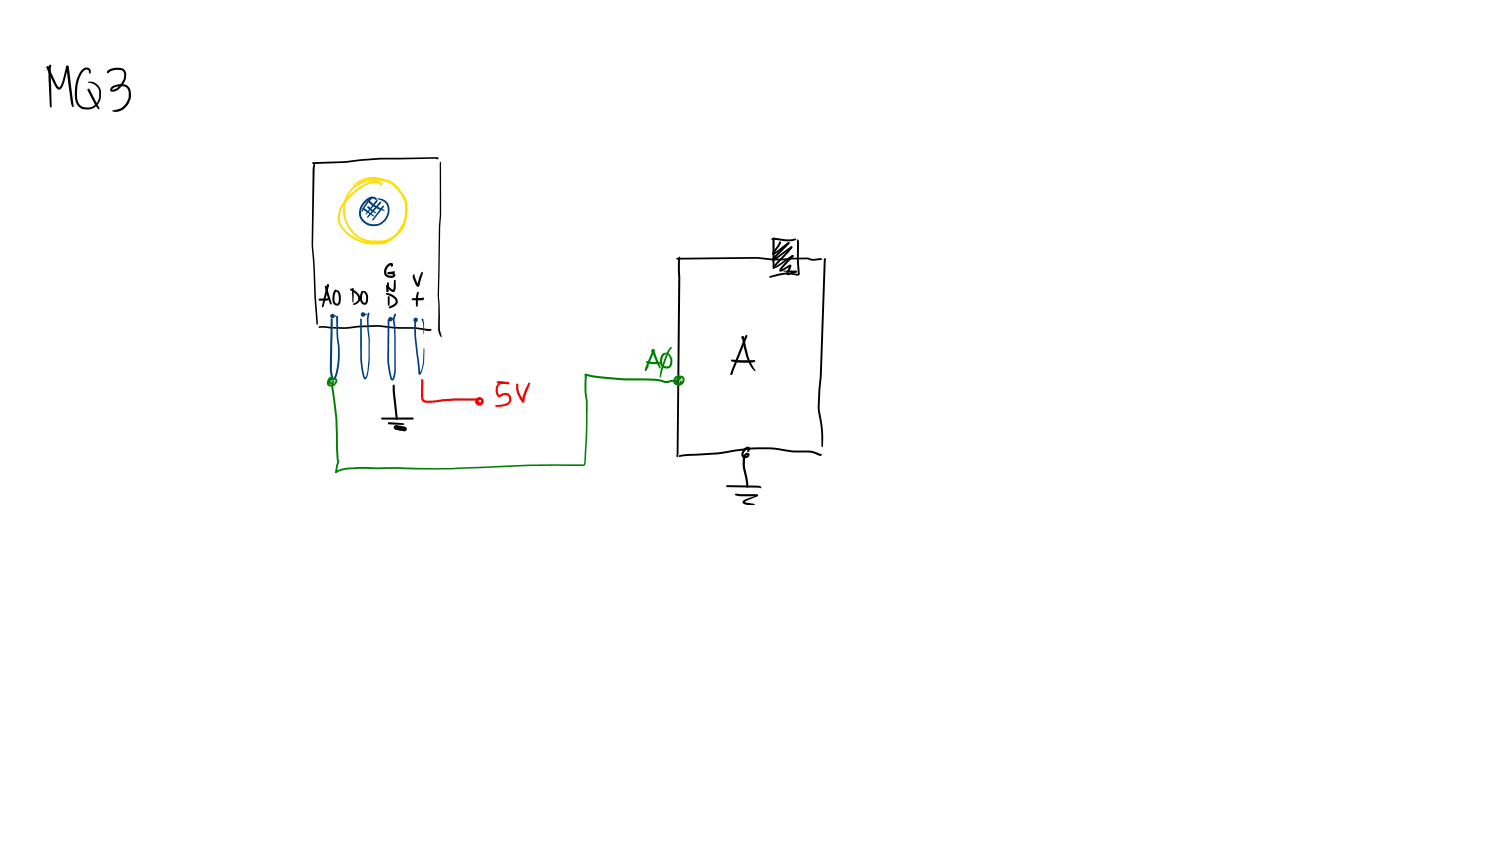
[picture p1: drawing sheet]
<svg xmlns="http://www.w3.org/2000/svg" width="449mm" height="254mm" viewBox="0 0 449 254" stroke-linecap="round" stroke-linejoin="round" font-family="sans-serif">
<path d="M93.7 48.7l9.5-.4 10.8-1 17.1-.2a.32 .32 0 0 1 .4 .2 .32 .32 0 0 1-.1 .4 .32 .32 0 0 1-.4-.2l.1-.2 .1 .3-17.2 .2-10.8 1.1-9.3 .3-.2-.1zM94 49.4l.3-.3 .2 .3-.6 23.9 1.5 23.9-.3 .2-.2-.2-.6-8.2-.8-15.7 .3-22zM132.1 48.5l.2 .2v15.7l-.2 3.4-.4 21 .2 9.8 .6 2.4-.1 .1-.6-.9-.4-1.2 .1-8-.2-2.2 .3-21 .3-3.4v-15.7zM95.7 97.9l7.4 .2 4.3-.4 6-.2a78.6 78.6 0 0 0 11.9 .7l4.1 .5v.4l-.5 .1a43 43 0 0 0-10.6-.7l-5.1-.5-5.8 .2-4.3 .4-7.4-.3-.2-.2z" fill="#000"/>
<path d="M105.9 55.5a8.4 8.4 0 0 1 7.9-2.2l2.8 .8 1.5 .8a14.2 14.2 0 0 1 3.9 6 13.3 13.3 0 0 1-1.3 8 10.3 10.3 0 0 1-13.9 2.1 9.7 9.7 0 0 1 1.2-16.3 9.8 9.8 0 0 1 13.5 4.5 11 11 0 0 1-2.8 11.8 7.7 7.7 0 0 1-7 2.3 11.3 11.3 0 0 1-10.3-6.8 8 8 0 0 1 3-7.4 13.4 13.4 0 0 1 7.9-4.9l.8 .1a1.13 1.13 0 0 1 1.5 1.2 .36 .36 0 0 1-.5 .2 .36 .36 0 0 1-.1-.5l-.1-.1a4.9 4.9 0 0 0-3.8 .3 16.4 16.4 0 0 0-8 8.2 5.9 5.9 0 0 0 3.1 6.8 12 12 0 0 0 11.5 1.5 10.8 10.8 0 0 0 4.5-12.2 9 9 0 0 0-7.1-5.5 9.1 9.1 0 0 0-10.7 8.9 9.1 9.1 0 0 0 10.7 9 7.8 7.8 0 0 0 4.6-1.8 7.5 7.5 0 0 0 2.9-6.1 9.4 9.4 0 0 0-3.4-8.6l-.8-.5a12.8 12.8 0 0 0-4.6-1.4 9.3 9.3 0 0 0-6.8 2z" fill="#fd0"/>
<g fill="#004080">
<path d="M109.5 60.1a2.24 2.24 0 0 1 3.6-.4l-.3 .3-.5-.3a2.4 2.4 0 0 0-2.9 1.3 3.7 3.7 0 0 0-.6 4.6 3.7 3.7 0 0 0 4.4 1.5 4.2 4.2 0 0 0 2.3-6.3l-.9-.6-1.5-.6a3.3 3.3 0 0 1 3.2 1.3 3.3 3.3 0 0 1 .3 3.5 4.6 4.6 0 0 1-4.6 3.5 4.6 4.6 0 0 1-4.3-3.9 5.1 5.1 0 0 1 1.8-3.9z"/>
<path d="M111.4 59h.3l.1 .3-1.5 1.8-1.8 2.5-.1-.2 .9-1.8z"/>
<path d="M112.8 60.1l.4-.1v.4l-3.4 4-.1-.3z"/>
<path d="M113.9 60.5h.4v.4l-4 4.4-.2-.1 .3-.6z"/>
<path d="M114.7 61.7h.4v.4l-3.3 4.1-.2-.3z"/>
<path d="M108.8 62.4l.4-.1 3 2.5-.2 .1-3.1-2z"/>
<path d="M110.2 61.9h.4l2.2 1.9-.2 .1-1.2-.6-1.2-1z"/>
<path d="M110.4 60h.4l1.6 1.4 3 1.7-.2 .1-1.2-.2-1.8-.9-1.5-1.3-.4-.5z"/>
<path d="M99.3 95.5h.4l.1 .3-.3 14.9 .6 2.8h-.2a4 4 0 0 0 1-2.8 30.9 30.9 0 0 0 0-10.6l-.1-5.1 .3-.3 .3 .3v5.1a27.6 27.6 0 0 1-.6 13.1 .76 .76 0 0 1-.8 .9 .76 .76 0 0 1-.7-.9l-.4-2.5z"/>
<path d="M108.1 95.6l.3-.1 .1 .3 .1 12a15.7 15.7 0 0 0 1 5.5h-.1a4.5 4.5 0 0 0 .8-3 51.5 51.5 0 0 0-.1-11.2l-.2-3.4 .3-1.7 .3-.3 .2 .3-.3 1.6 .1 3.5a46.5 46.5 0 0 1-.3 13.3l-.1 .6a.62 .62 0 0 1-.3 .7 .62 .62 0 0 1-.7-.1 15.7 15.7 0 0 1-1.1-6z"/>
<path d="M116.4 95.8l.3-.1 .1 .2-.1 12.7 .9 5 .5-1.1a86.1 86.1 0 0 0 0-14.6v-.1a3.9 3.9 0 0 1 .4-3.8l.3 .3a5.6 5.6 0 0 0-.2 3.9l.1 11.8a4.9 4.9 0 0 1-.9 4.1l-.5-.2a15.6 15.6 0 0 1-1.1-5.7z"/>
<path d="M124.7 95.4h.4l-.2 .5a38.1 38.1 0 0 0 .6 11.3l.5 4.8-.2-.1 .7-1.3 .4-2 .3-4.1-.1 4.9a4.5 4.5 0 0 1-1 2.9l-.4 .1-.2-.3-.3-3.8a44.5 44.5 0 0 1-.8-12.4z"/>
<path d="M126.5 95.6h.4l.3 1.1-.1 3.5-.2-3.1z"/>
<path d="M108.8 94.1h1.1l.2 .2-1.1 .3-.2-.1z"/>
<path d="M116.9 95.4l.9-.1 .3 .3-1 .3-.2-.1z"/>
<path d="M124.3 95.8l.6-.1 .3 .2-.7 .4-.2-.1z"/>
<circle cx="124.5" cy="96" r=".33"/>
</g>
<g fill="#004080">
<path d="M99.8 94.6l.2 .2-.2 .3-.2-.3z" fill-rule="evenodd"/>
<path d="M99.8 94.6l.5 .2-.5 .3z" fill-rule="evenodd"/>
<path d="M100.1 94.6l.8 .1-.8 .3-.2-.2z" fill-rule="evenodd"/>
<circle cx="99.7" cy="94.8" r=".71"/>
<circle cx="108.9" cy="94.3" r=".71"/>
<circle cx="117.1" cy="95.7" r=".71"/>
<circle cx="124.6" cy="96" r=".71"/>
</g>
<g fill="#000">
<path d="M116.1 79.5a1.06 1.06 0 0 1 1.8-.2l-.4 .7-.3-.7 .2 .3-.5 .1a1.65 1.65 0 0 0-.3 2.9l1.4-.1-.5-.3h-1.1l-.2-.3 .3-.3 .9 .1a.86 .86 0 0 1 1 .2 .86 .86 0 0 1 0 1.1 2.05 2.05 0 0 1-2.9-.4 2.05 2.05 0 0 1 .3-2.8zM95.6 89.6l3.3-.2a.91 .91 0 0 1-1.2 .8h-1.9l-.2-.1zM97.5 85.8l.5 .1 1.5 5.1-.3 .3-.2-.1-1-2.9zM98.1 85.3l.5 .1v.5h-.4zM98.1 85.4l.5-.1 .1 .5-1.7 6.2-.2 .2-.2-.4zM100.4 87l.4-.1 .2 .3-.4 .2h.2a2.93 2.93 0 0 0 0 3.6l.3 .1a.54 .54 0 0 0 .5-.8 3.7 3.7 0 0 0-.3-2.5l-.5-.5a.73 .73 0 0 1 .8-.1 .73 .73 0 0 1 .4 .7l.1 .3a3.5 3.5 0 0 1-.3 3.1 1.36 1.36 0 0 1-1.6 0 1.36 1.36 0 0 1-.5-1.5l.1-1.6zM105.1 86.6l.2-.1 1.1 .6a2.27 2.27 0 0 1 1 3.8l-.3 .2a.84 .84 0 0 1-1.3 .1l.3-.2a1.53 1.53 0 0 0 1.3-1.9l-.7-.9-1.6-1.2zM105.6 86.5l.3-.1 .2 .3-.1 3.9-.1 .1-.2-.1zM108.5 87.3l.5 .1-.1 .4h-.4zM108.5 87.3h.4l.1 .4a2.3 2.3 0 0 0 .1 3l.4 .1 .2-.3 .1-1.4-.6-1.3a.29 .29 0 0 1-.3-.4 .29 .29 0 0 1 .5-.1l.4 .3 .5 .7 .1 1.9a1.16 1.16 0 0 1-1.2 1.2 1.16 1.16 0 0 1-1.1-1.2l-.1-1.7zM115.9 85.5l.4 .1-.1 .4h-.3zM115.8 85.7l.3-.2 .2 .3 .2 1.5-.2 .3-.3-.2z"/>
<path d="M115.8 87.9l1 .1a2.72 2.72 0 0 1 2.5 2.8l-.1 .3a3.6 3.6 0 0 1-2.2 1.4l-.4-.3 .2-.3 1.2-.6 .7-.6a1.89 1.89 0 0 0-1.7-2l-1.1-.4zM115.9 85.6h.4l1.7 1.3 .2-2.7 .3-.3 .2 .3-.1 2.8a.86 .86 0 0 1-.8 .6 .86 .86 0 0 1-.9-.6l-1.1-1.1zM116.1 87.1l.4 .2-.2 .3-.3-.2zM116.3 81.7l2-.4 .2 .3-.2 .3-1.8 .3-.2-.1zM116.2 84.7l.5 .2-.2 2.3-.3 .4-.2-.3zM116.4 88.9h.4l.1 .2v2.5l-.3 .2-.3-.6zM123.6 89.5l3.3-.3 .3 .4-.2 .3-.6 .2-2.6-.1-.2-.1zM123.9 82.3l.5 .2 1.1 2.9-.3 .1 1.1-3.8 .4-.2 .1 .1-.9 3.8a.6 .6 0 0 1-.6 .6 .6 .6 0 0 1-.6-.6l-.8-2.1zM125.1 87.7l.3-.2 .2 .2-.3 4-.3 .3-.2-.3-.1-1.3z"/>
</g>
<g fill="#f00">
<path d="M126.4 113.8h.5l.1 .2-.1 4.9 .5 1.2a16.3 16.3 0 0 0 5.4-.4l10.1-.2 .3 .3-.3 .4-6.3-.1-3.8 .3a11 11 0 0 1-5.8 .2l-.5-.7-.2-.9z"/>
<path d="M149 114.5l1.4-.2a2.59 2.59 0 0 1 2.4 .6l-.4 .3-3.1-.2-.3-.1z"/>
<path d="M149.3 115.1l1.4-.5h1.8l.3 .3-.3 .3-1.6-.1a1.99 1.99 0 0 0-1.2 3.4l.7-.4a1.84 1.84 0 0 1 2.9 1l.1 .7a1.97 1.97 0 0 1-1.9 2l-.6 .1a2.74 2.74 0 0 1-2.3 0v-.4a6.3 6.3 0 0 0 3.6-.7l.5-.7-.3-1.4-1.1-.2-1 .4a.94 .94 0 0 1-1 .1 .94 .94 0 0 1-.5-1 2.87 2.87 0 0 1 .5-2.9z"/>
<path d="M154.9 115.1h.5l.1 .2v1.1a8.3 8.3 0 0 0 1.6 3.7l-.1-.1 .2 .3-.3 .4a6.8 6.8 0 0 1-2.1-4.3z"/>
<path d="M158.5 114.9l.2-.2 .3 .4-1.5 3.8-.2 1.5-.4 .3-.4-.4 .3-1.3z"/>
<path d="M142.9 119.5l.7-.4a.48 .48 0 0 1 .6 .5l-.4 .1-.5 .3-.1 .5 .2 .3 .6 .2 .3-.3 .1-.7-.6-.1-.2 .3v.4h.6l.1-.6 .2-.1 .3 .4a.82 .82 0 0 1-1 1l-.3-.1a1.09 1.09 0 0 1-.3-1.5 1.09 1.09 0 0 1 1.6-.2 1.09 1.09 0 0 1 .1 1.5 1.26 1.26 0 0 1-1.9 .4 1.26 1.26 0 0 1-.1-1.9z"/>
</g>
<g fill="#000">
<path d="M202.9 77.4l24-.3a38.6 38.6 0 0 0 11.1 .2h4.3a4.1 4.1 0 0 0 3 .2h1.2v.4l-.6 .1a5.8 5.8 0 0 1-3.8-.2h-3.8a39.8 39.8 0 0 1-11.2-.2l-24 .3zM203.6 77l.5 .2v6l-.6 52.7-.4 1.2-.2-.2 .4-58zM231.5 71.5l1-.1 3.8 .4 2.3-.3 .2 .2-1.1 .6-2 .1-4.1-.4-.2-.3zM231.7 75.9l1.2-.6 3.5-2.7 .4 .1-.1 .4-3.8 2.9a.74 .74 0 0 1-1.3 .1zM232 79.9l1.1-.3 4.4-3h.4v.4l-5 3.2a.51 .51 0 0 1-.6 .2 .51 .51 0 0 1-.3-.5zM231.8 71.4l.3-.2 .3 .3-.1 8.9-.3 .3-.2-.3zM233.8 72.5l.4 .1v.3l-.3 .1-.2-.2zM233.8 72.5l.4 .1-.2 .7-2.1 3.1-.3-.2 .1-.4zM236.3 72.7h.5l-.1 .5-4.6 4.8-.2-.3 5.3-3.8h.4l-.1 .5-4.9 3.6a.59 .59 0 0 1-1 .1 .59 .59 0 0 1 .3-.9zM237.2 73.9h.3l.1 .5h-.4zM237.2 73.9l.4 .1 .1 .2a3.5 3.5 0 0 1-1.5 1.9l-3.8 4.2-.5-.1 .5-.9zM237.5 76.6h.5l-.1 .4-.4-.1z"/>
<path d="M237.5 76.7l.4-.1v.5l-3.6 4-.2-.2 2.7-1.5a.41 .41 0 0 1 .5 .1 .41 .41 0 0 1 0 .5l-.9 2.1-.1-.2 2.1-.7 .5 .1 .1 .4-2.5 .8-.6-.1v-.6l.9-2.1 .3 .2-2.3 1.3a.6 .6 0 0 1-1 .1 .6 .6 0 0 1 .3-.9zM239.1 71.8l.3 .1 .2 .6 .2 9.9-.6 .3-1.7-.3-2.1-.1-4.4 1-.3-.3 .2-.2a13.3 13.3 0 0 1 5.5-1l3 .3-.4-4zM247.2 77.6l.3-.1 .1 .5h-.3zM247.2 77.6h.4v.4h-.4zM247.1 77.7l.5-.1 .1 .8-1.2 34.4-.7 9.3 1.1 7.7v3.9l-.3 .4-.2-.4-.2-5.8-.9-5.8 .6-9.3zM234.9 81.3l2.2-.2 1.7 .1 .2 .3-.3 .3zM117.9 115.4l.2-.1 .3 .3 .9 10-.3 .4-.3-.3-.9-7.8zM219.6 111.6l.2 .1-.4 .8-.3-.3zM219.2 112l.4 .1-.2 .4-.3-.2zM219.3 107.9l6.9 .1h.3v.5a14.7 14.7 0 0 1-5.5 .2l-1.5-.3-.3-.3zM222.5 100.9l.3-.1 .3 .3-.4 .5-.3-.3zM222.6 100.9l.3-.1 .1 .5-.3 .1z"/>
<path d="M222.6 100.9l.2-.1 .4 .4 1.3 5.6 .8 2.1 1.3 2.2-.1 .2a8.8 8.8 0 0 1-2.6-4.3zM223.6 100.6l.5-.1 .1 .4-4.3 10.5a.69 .69 0 0 1-.8 .9l.2-1.1zM114.4 125.3l9.4-.1 .3 .3-.3 .3h-9.2l-.2-.1zM116.4 126.7l4.5 .2 .4 .4-.4 .1-4.3-.1-.3-.4zM118.6 128.1l2.1 .3 .6 .3-.6 .3a2.15 2.15 0 0 1-2.2-.7zM203.7 136.5l2.5-.3 9.1-.5 10.4-1.5h6.3l5.9 .9a18.7 18.7 0 0 1 6.9 .5l1.4 .5a.39 .39 0 0 1 .1 .6 .39 .39 0 0 1-.6 0l-2.7-1h-5.3l-5.2-.9-2.8-.1-4.3 .1-10.1 1.5-11.5 .7-.3-.2zM223.2 134.5a.91 .91 0 0 1 .9-.6 .91 .91 0 0 1 .8 .8l-.5 .9-.3-.3 .3-.7a1.43 1.43 0 0 0-1.1 2.2h.6l.3-.3-.5 .3-.2 .9a12.9 12.9 0 0 0 .7 5.6l.3 2.7-.3 .3-.3-.3-.3-2.6a13 13 0 0 1-.7-6.2 1.09 1.09 0 0 1 .6-1.2 1.09 1.09 0 0 1 1.3 .3l-.1 .6-.6 .4a1.28 1.28 0 0 1-1.6-.4 1.28 1.28 0 0 1 .2-1.7zM217.9 145.6h9.3l.9 .2 .3 .5-.2 .2-1-.3-9.1-.1-.3-.3zM220.5 148.1l6.5 .1 .4 .2-.2 .5-3.9 1.6 2.9 .6 .2 .2-.2 .2-2-.1-1-.2a.73 .73 0 0 1-.4-.9 .73 .73 0 0 1 .7-.5l3.5-1.3v.3h-4.7l-1.6-.2z"/>
<circle cx="234" cy="72.7" r=".26"/>
</g>
<g fill="#000">
<path d="M118.9 127.5l1.7 .5 .2 .4-.2 .5-.5 .2-1.5-.2z" fill-rule="evenodd"/>
<path d="M119.6 127.9l.5-.2 1.4 .3 .4 .2 .2 .4-.2 .5-.5 .3-1.5-.3-.4-.2-.1-.5z" fill-rule="evenodd"/>
<circle cx="118.8" cy="128.2" r=".71"/>
</g>
<g fill="#008000">
<path d="M98.8 113.2l.2-.2a.55 .55 0 0 1 .6 0 .55 .55 0 0 1 .3 .5h-.6l-.4 .7-.2 .8 .4 .3a1.08 1.08 0 0 0 1.1-.2 1.08 1.08 0 0 0 .3-1.1 .98 .98 0 0 0-1.4 .6h.4l.4-.5 .3 .2-.2 .6-.4 .2a.79 .79 0 0 1-1.1-.4 .79 .79 0 0 1 .6-1 1.14 1.14 0 0 1 1.6-.2 1.14 1.14 0 0 1 .1 1.6 1.43 1.43 0 0 1-1.5 .9 1.43 1.43 0 0 1-1.2-1.3z"/>
<path d="M99.7 114.2l.3-.1 .1 .5-.2 .1z"/>
<path d="M99.7 114.2l.2-.1 .3 .3-.2 1.7 1.2 9.3 .3 12a3.6 3.6 0 0 1-.2 2.8l-.2 1.3-.5 .3-.1-.3 .7-3-.4-4.5-.2-8.6-1.2-9.4z"/>
<path d="M100.5 141.4h.4v.4h-.4z"/>
<path d="M100.5 141.4h.2a9 9 0 0 1 4.7-1.2l13.6-.1 5.9 .2a72.6 72.6 0 0 0 11.9-.1l7.7-.3a404.7 404.7 0 0 1 30.3-.6l.3-.1 .1-.5a164.8 164.8 0 0 0 .5-18.8l-.4-2.8 .1-4.2a.52 .52 0 0 1-.1-.6 .52 .52 0 0 1 .7-.2l2.8 .6 6.9 .6 11.2 .3 2.7 .7 1.6-.4h1.7l.9-.7-.8 .1-.4 .7a1.04 1.04 0 0 0 .9 1 1.04 1.04 0 0 0 1.1-.6l.1-.9-.6-.2a1.55 1.55 0 0 0-.8 1.6h.4l.5-.9 .3 .3a1.01 1.01 0 0 1-.5 1.2 1.01 1.01 0 0 1-1.2-.2 1.69 1.69 0 0 1 .3-2 1.69 1.69 0 0 1 1.9-.3 1.69 1.69 0 0 1-.7 2.5 1.69 1.69 0 0 1-2.3-1.2 1.38 1.38 0 0 1 .7-1.5 1.38 1.38 0 0 1 1.7 .3l-.2 .6-1 .7-3.6 .5-2.7-.7-10.1-.2-7.4-.6-3.7-.8 .2-.3 .2 6.7a152.9 152.9 0 0 1-.4 19.3l-.3 1.2-.7 .3a378.4 378.4 0 0 0-30.2 .6 263.1 263.1 0 0 1-23.4 .3l-11.2-.1a22.7 22.7 0 0 0-7.9 .7l-1.2 .6-.3-.1z"/>
<path d="M195.8 104.9l.5-.1 .1 .3-2.7 6.1a.91 .91 0 0 1 0-1.4z"/>
<path d="M193.5 110.8l.3-.1 .1 .3-.3 .2z"/>
<path d="M194.4 109.6l.2 .2-.9 1.4-.2-.2z"/>
<path d="M195.5 104.8a.64 .64 0 0 1 .7 .1 .64 .64 0 0 1 .2 .7l1.8 4.6-.2 .3a15.1 15.1 0 0 1-2.4-5.3h.3l-.4 .5-.2-.2z"/>
<path d="M193.8 108.4l4.4 .1a.53 .53 0 0 1-.2 .6 .53 .53 0 0 1-.6 0l-.6 .1a4.2 4.2 0 0 1-3.1-.6z"/>
<path d="M198.7 106.1l.3-.2a.36 .36 0 0 1 .5 0 .36 .36 0 0 1-.1 .5h-.1a2.15 2.15 0 0 0 .1 3.4h.1a.99 .99 0 0 0 1.5-.8 2.59 2.59 0 0 0-1.3-3l-.1-.1a.66 .66 0 0 1 1.1 .2 2.99 2.99 0 0 1 .3 4.1 2.07 2.07 0 0 1-2.4-.1 2.07 2.07 0 0 1-.6-2.4z"/>
<path d="M201.1 104.2l.3-.1 .1 .3a26.2 26.2 0 0 0-3.3 8.8l-.2 .1a9.7 9.7 0 0 1 1.2-5.3l1-2.7z"/>
</g>
<g fill="#000">
<path d="M14.8 19.5h.5l.1 .2-.2 3.2 .3 9.1-.3 .2-.3-.2-.4-9a6.8 6.8 0 0 1 .3-3.5zM19.9 19.8l.4-.1 .3 .3-.2 .3-.3 .1-.3-.4zM19.9 19.8l.6 .1 .2 .6 1.4 11.5-.1 .2-.4-.4-.3-.9zM14 20h.5l.1 .4h-.5zM14.1 20h.4l2.4 5.2 .8 1 .9-1.5 1.2-4.8 .4-.2 .2 .1 .1 .2-1.6 5.6a1.19 1.19 0 0 1-1.6 1.1l-1-1.2-2.1-4.5zM24.7 20.8a1.41 1.41 0 0 1 1.4-.6 1.41 1.41 0 0 1 1.1 1l-.1 .8h-.2l-.3-.9-.3-.2a1.54 1.54 0 0 0-1.9 1.3 11.5 11.5 0 0 0-.7 8.8 3.4 3.4 0 0 0 3.7 1.1 3.4 3.4 0 0 0 2.3-3l.1-1.5a3.7 3.7 0 0 0-3.5-2.9 3.2 3.2 0 0 1 4 2.9v1.5a4 4 0 0 1-2.8 3.6 4 4 0 0 1-4.4-1.3 11.1 11.1 0 0 1 1.6-10.6zM26.3 26.7l.6 .1 3 5.7-.3 .3-1.1-1.4-2.2-4.3zM32.3 21.2a4.5 4.5 0 0 1 5.2-.1 4.4 4.4 0 0 1-1.5 5.3 2.11 2.11 0 0 1-2.9 .8 1.75 1.75 0 0 1 1.9-1.8 3 3 0 0 1 4 1.4 5.1 5.1 0 0 1-5.1 6.7l-.2-.2 .2-.2a4.8 4.8 0 0 0 4.6-6.1 2.24 2.24 0 0 0-3.1-1.1l-.3 .1a1.4 1.4 0 0 0-1.5 1v-.1a4.4 4.4 0 0 0 3.4-5.5 4.1 4.1 0 0 0-4.3 .2l-.3 .4-.2-.1z"/>
<circle cx="14.3" cy="20.2" r=".33"/>
</g>
</svg>
